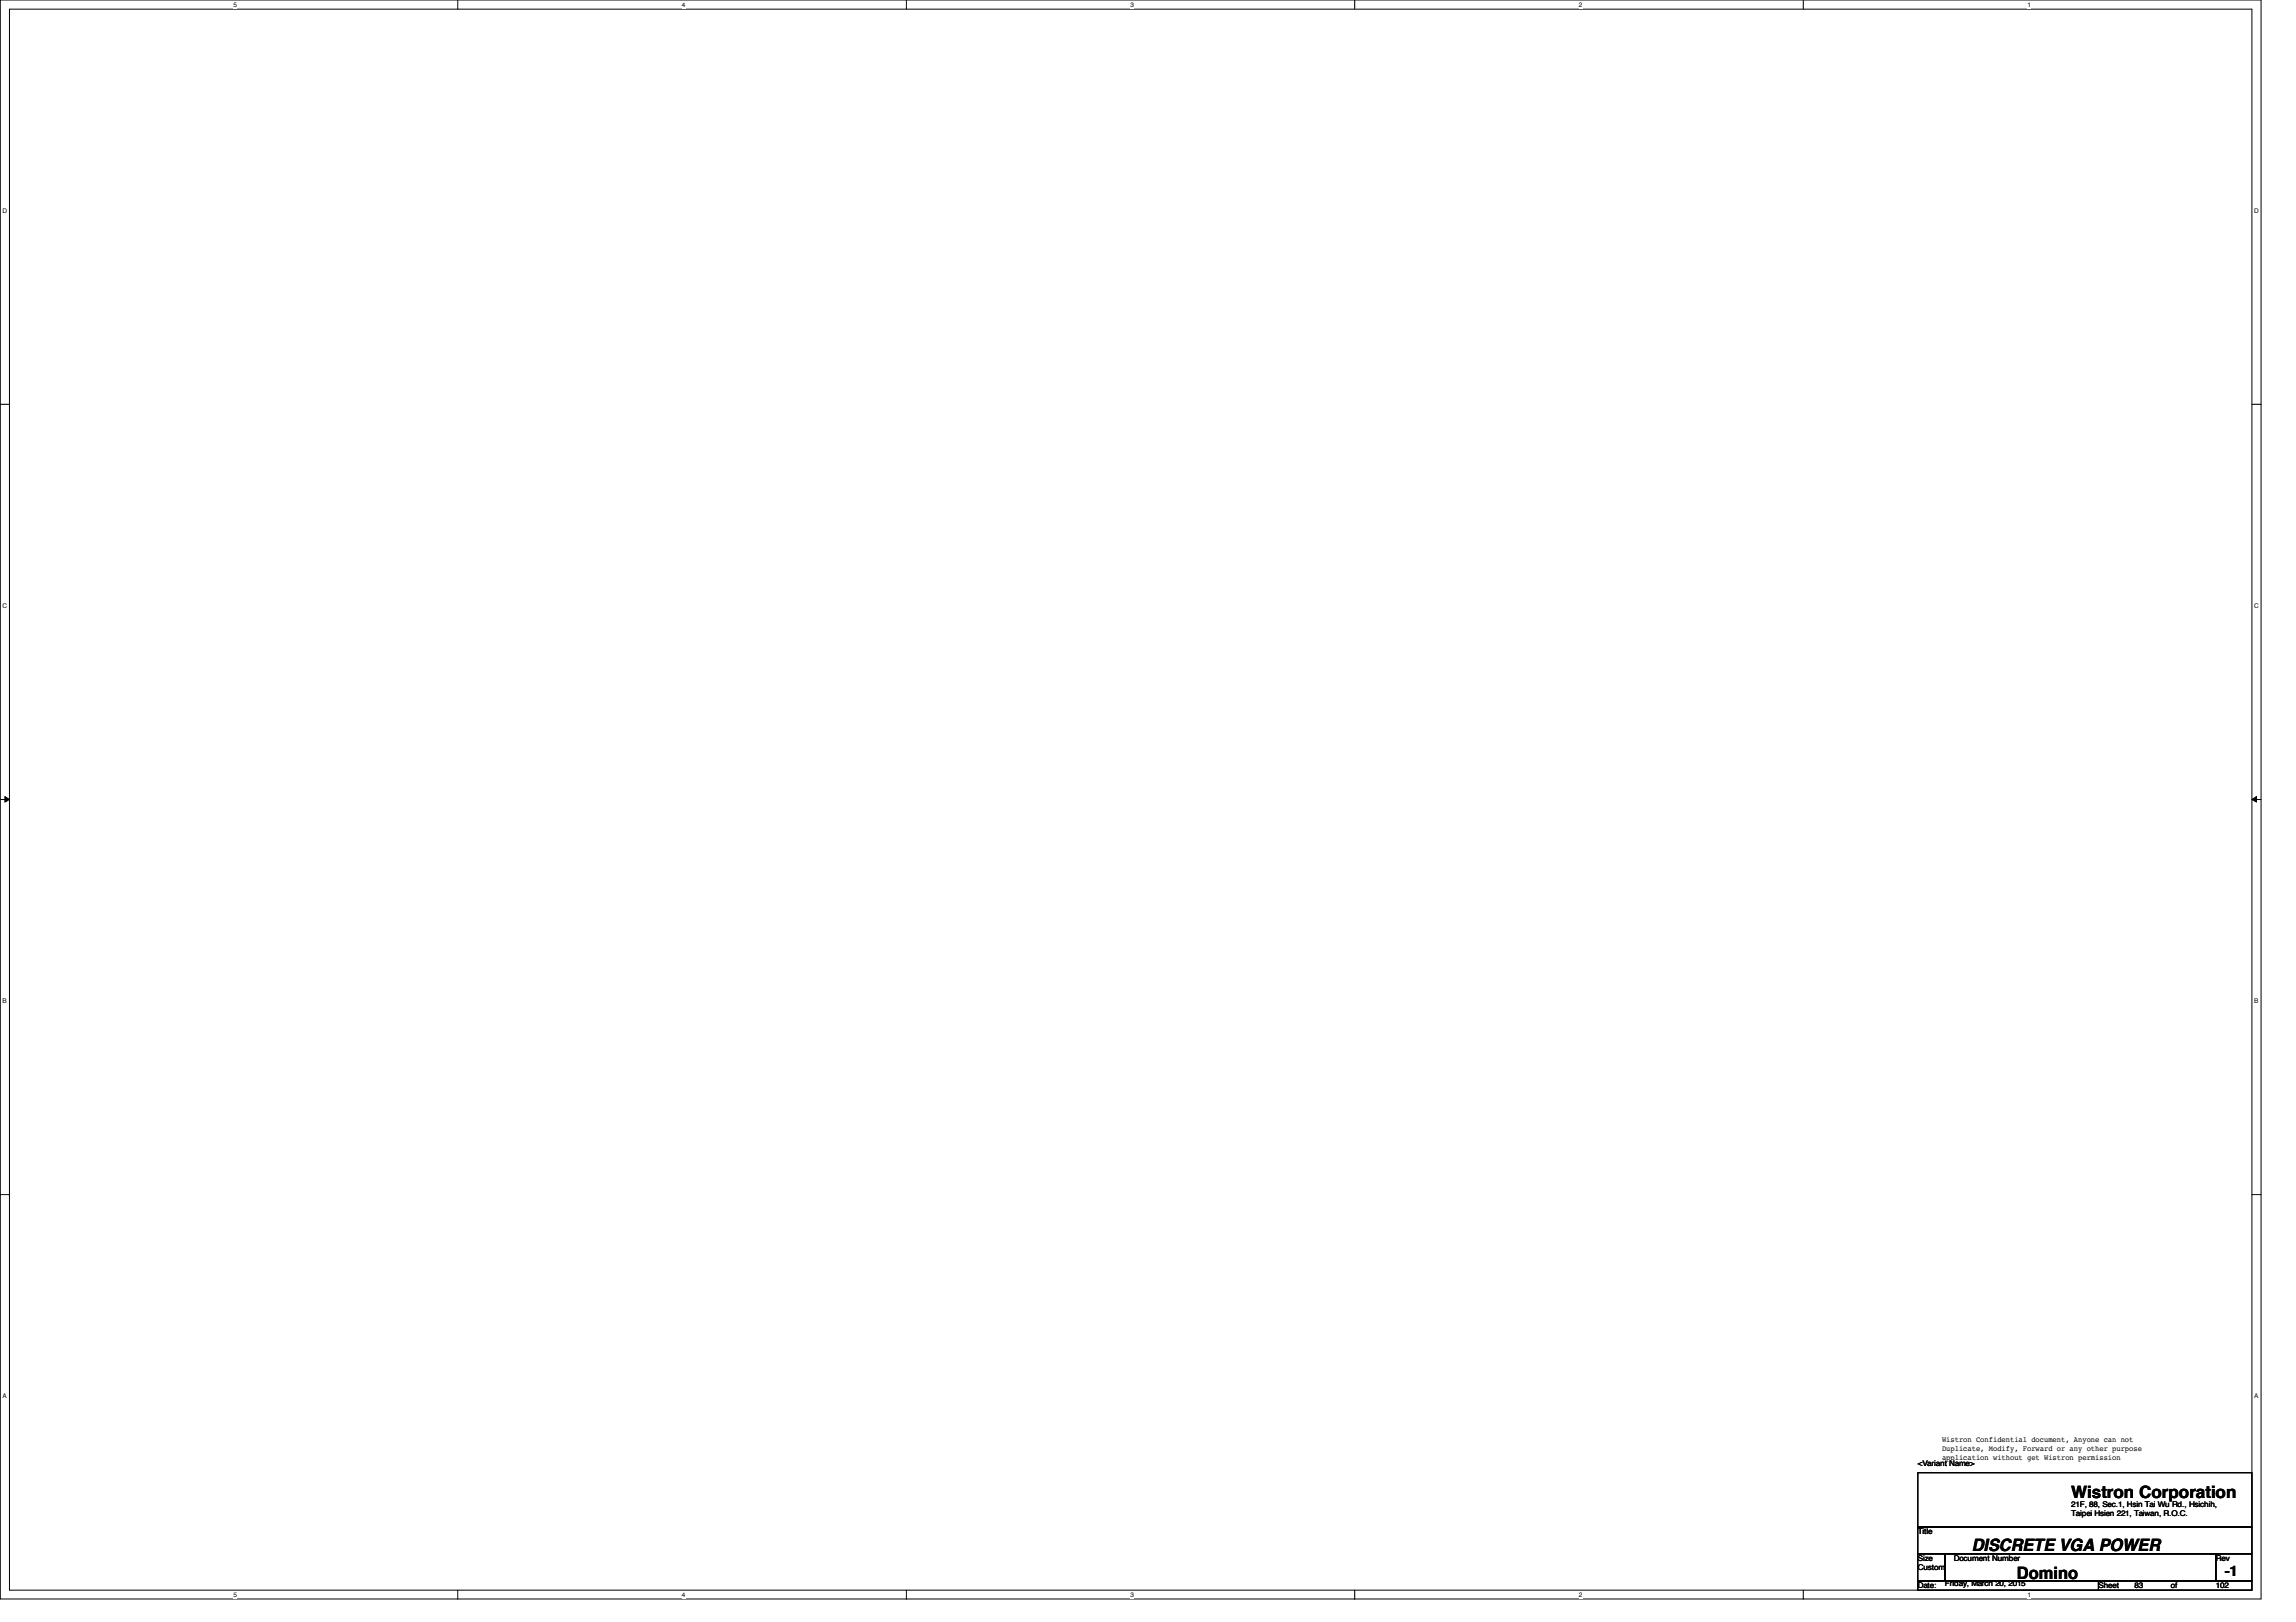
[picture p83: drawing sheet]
<svg xmlns="http://www.w3.org/2000/svg" width="297mm" height="210mm" viewBox="0 0 297 210" stroke-linecap="round" stroke-linejoin="round" font-family="sans-serif">
<defs><g id="words">
<g font-size="2.2">
<text x="268" y="193.8">Wistron Corporation</text>
<text x="255.1" y="200.7">DISCRETE VGA POWER</text>
<text x="260.9" y="204.3">Domino</text>
</g>
<text font-size="1.9" x="287.8" y="204">-1</text>
<g font-size="1">
<text x="248.1" y="189.7">&lt;Variant Name&gt;</text>
<text x="251.2" y="186.6">Wistron Confidential document, Anyone can not</text>
<text x="251.2" y="187.8">Duplicate, Modify, Forward or any other purpose</text>
<text x="251.2" y="188.9">application without get Wistron permission</text>
<text x="268" y="195">21F, 88, Sec.1, Hsin Tai Wu Rd., Hsichih,</text>
<text x="268" y="196.2">Taipei Hsien 221, Taiwan, R.O.C.</text>
<text x="248.1" y="198.5">Title</text>
<text x="248.1" y="203.2">Custom</text>
<text x="248.1" y="202">Size</text>
<text x="252.8" y="202">Document Number</text>
<text x="286.7" y="202">Rev</text>
<text x="248.1" y="205.5">Date:</text>
<text x="251.6" y="205.3">Friday, March 20, 2015</text>
<text x="271.5" y="205.5">Sheet</text>
<text x="276.1" y="205.5">83</text>
<text x="280.8" y="205.5">of</text>
<text x="286.7" y="205.5">102</text>
</g>
<g font-size=".8">
<text x="30.2" y=".9">5</text>
<text x="88.2" y=".9">4</text>
<text x="146.3" y=".9">3</text>
<text x="204.3" y=".9">2</text>
<text x="262.3" y=".9">1</text>
<text x=".3" y="27.5">D</text>
<text x="291.6" y="27.5">D</text>
<text x=".3" y="78.7">C</text>
<text x="291.6" y="78.7">C</text>
<text x=".3" y="129.8">B</text>
<text x="291.6" y="129.8">B</text>
<text x=".3" y="180.9">A</text>
<text x="291.6" y="180.9">A</text>
<text x="30.2" y="206.7">5</text>
<text x="88.2" y="206.7">4</text>
<text x="146.3" y="206.7">3</text>
<text x="204.3" y="206.7">2</text>
<text x="262.3" y="206.7">1</text>
</g>
</g></defs>
<path d="M0 0h292.5v206.9h-292.5zM1.2 1.2h290.1v204.6h-290.1z" fill="none" stroke="#000" stroke-width=".13"/>
<g fill="#fff">
<path d="M30.2 .1h.5v1h-.5z"/>
<path d="M30.2 205.9h.5v.9h-.5z"/>
</g>
<path d="M59.2 0v1.2M59.2 205.8v1.2" fill="none" stroke="#000" stroke-width=".13"/>
<g fill="#fff">
<path d="M88.2 .1h.5v1h-.5z"/>
<path d="M88.2 205.9h.5v.9h-.5z"/>
</g>
<path d="M117.3 0v1.2M117.3 205.8v1.2" fill="none" stroke="#000" stroke-width=".13"/>
<g fill="#fff">
<path d="M146.3 .1h.4v1h-.4z"/>
<path d="M146.3 205.9h.4v.9h-.4z"/>
</g>
<path d="M175.3 0v1.2M175.3 205.8v1.2" fill="none" stroke="#000" stroke-width=".13"/>
<g fill="#fff">
<path d="M204.3 .1h.4v1h-.4z"/>
<path d="M204.3 205.9h.4v.9h-.4z"/>
</g>
<path d="M233.3 0v1.2M233.3 205.8v1.2" fill="none" stroke="#000" stroke-width=".13"/>
<g fill="#fff">
<path d="M262.3 .1h.5v1h-.5z"/>
<path d="M262.3 205.9h.5v.9h-.5z"/>
<path d="M.3 26.8h.6v.9h-.6z"/>
<path d="M291.6 26.8h.6v.9h-.6z"/>
<path d="M.3 77.9h.6v.9h-.6z"/>
<path d="M291.6 77.9h.6v.9h-.6z"/>
</g>
<path d="M0 52.3h1.2M291.3 52.3h1.2" fill="none" stroke="#000" stroke-width=".13"/>
<g fill="#fff">
<path d="M.3 129h.6v1h-.6z"/>
<path d="M291.6 129h.6v1h-.6z"/>
</g>
<path d="M0 103.5h1.2M.6 103.1l.6 .4-.6 .3zM291.3 103.5h1.2M291.3 103.5l.6-.4v.7z" fill="none" stroke="#000" stroke-width=".13"/>
<path d="M.6 103.1l.6 .4-.6 .3zM291.3 103.5l.6-.4v.7z" fill="#000"/>
<g fill="#fff">
<path d="M.3 180.2h.6v.9h-.6z"/>
<path d="M291.6 180.2h.6v.9h-.6z"/>
</g>
<path d="M0 154.6h1.2M291.3 154.6h1.2M248.1 190.6h43.2v7h-43.2zM248.1 197.6h43.2v3.5h-43.2zM248.1 201.1h3.5v3.5h-3.5zM248.1 204.6h23.4v1.2h-23.4zM251.6 201.1h35.1v3.5h-35.1zM271.5 204.6h19.8v1.2h-19.8zM286.7 201.1h4.6v3.5h-4.6z" fill="none" stroke="#000" stroke-width=".13"/>
<use href="#words"/>
</svg>
